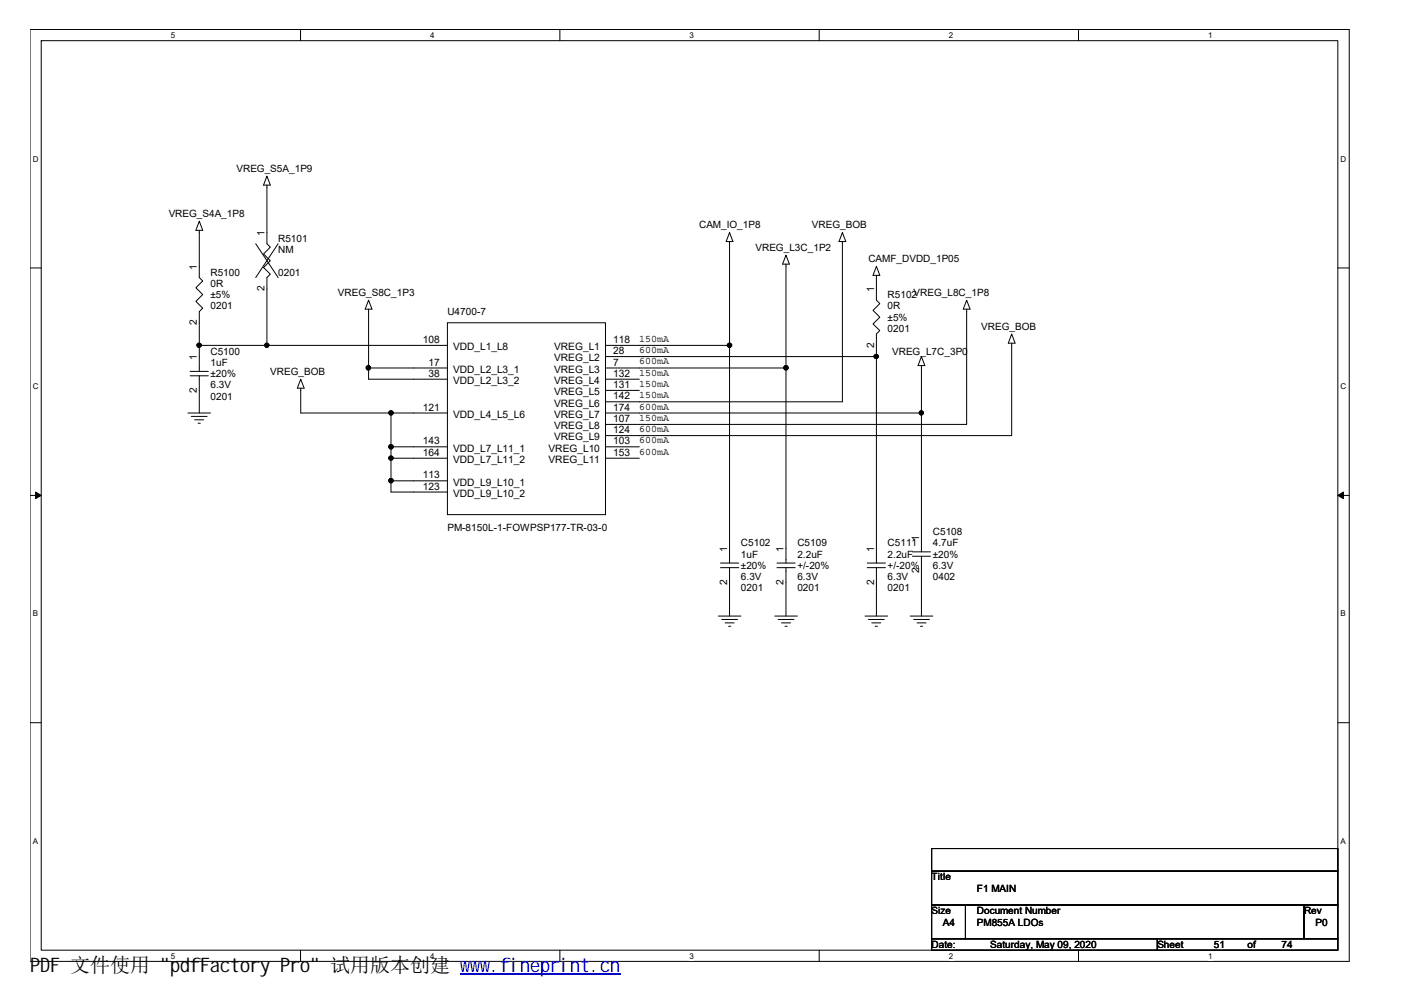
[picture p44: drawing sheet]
<svg xmlns="http://www.w3.org/2000/svg" width="297mm" height="210mm" viewBox="0 0 297 210" stroke-linecap="round" stroke-linejoin="round" font-family="sans-serif">
<defs><g id="words">
<text font-size="4.2" x="6.3" y="205.7">PDF 文件使用 &quot;pdfFactory Pro&quot; 试用版本创建 ww</text>
<text font-size="4.2" fill="#00f" x="99.5" y="205.7">w.fineprint.cn</text>
<g font-size="2.2">
<text x="56" y="49.9" transform="rotate(-90 56 49.9)">1</text>
<text x="41.7" y="57.1" transform="rotate(-90 41.7 57.1)">1</text>
<text x="56" y="61.6" transform="rotate(-90 56 61.6)">2</text>
<text x="184.9" y="61.9" transform="rotate(-90 184.9 61.9)">1</text>
<text x="41.7" y="68.8" transform="rotate(-90 41.7 68.8)">2</text>
<text x="41.7" y="76.2" transform="rotate(-90 41.7 76.2)">1</text>
<text x="89.5" y="72.6">108</text>
<text x="90.6" y="77.4">17</text>
<text x="95.8" y="74.1">VDD_L1_L8</text>
<text x="117.2" y="74.1">VREG_L1</text>
<text x="117.2" y="76.5">VREG_L2</text>
<text x="129.8" y="72.6">118</text>
<text x="129.8" y="74.9">28</text>
<text x="129.8" y="77.4">7</text>
<text x="184.9" y="73.5" transform="rotate(-90 184.9 73.5)">2</text>
<text x="41.7" y="83.1" transform="rotate(-90 41.7 83.1)">2</text>
<text x="90.6" y="79.7">38</text>
<text x="95.8" y="78.9">VDD_L2_L3_1</text>
<text x="95.8" y="81.3">VDD_L2_L3_2</text>
<text x="117.2" y="78.9">VREG_L3</text>
<text x="117.2" y="81.3">VREG_L4</text>
<text x="117.2" y="83.6">VREG_L5</text>
<text x="129.8" y="79.7">132</text>
<text x="129.8" y="82.1">131</text>
<text x="89.5" y="86.9">121</text>
<text x="95.8" y="88.4">VDD_L4_L5_L6</text>
<text x="117.2" y="86">VREG_L6</text>
<text x="117.2" y="88.4">VREG_L7</text>
<text x="129.8" y="84.5">142</text>
<text x="129.8" y="86.9">174</text>
<text x="129.8" y="89.3">107</text>
<text x="89.5" y="94">143</text>
<text x="95.8" y="95.6">VDD_L7_L11_1</text>
<text x="116" y="95.6">VREG_L10</text>
<text x="117.2" y="90.8">VREG_L8</text>
<text x="117.2" y="93.2">VREG_L9</text>
<text x="129.8" y="94">103</text>
<text x="129.8" y="91.7">124</text>
<text x="89.5" y="96.4">164</text>
<text x="89.5" y="101.2">113</text>
<text x="95.8" y="98">VDD_L7_L11_2</text>
<text x="116" y="98">VREG_L11</text>
<text x="129.8" y="96.4">153</text>
<text x="89.5" y="103.6">123</text>
<text x="95.8" y="102.8">VDD_L9_L10_1</text>
<text x="95.8" y="105.1">VDD_L9_L10_2</text>
<text x="153.8" y="116.8" transform="rotate(-90 153.8 116.8)">1</text>
<text x="165.8" y="116.8" transform="rotate(-90 165.8 116.8)">1</text>
<text x="184.9" y="116.8" transform="rotate(-90 184.9 116.8)">1</text>
<text x="194.4" y="114.4" transform="rotate(-90 194.4 114.4)">1</text>
<text x="153.8" y="123.7" transform="rotate(-90 153.8 123.7)">2</text>
<text x="165.8" y="123.7" transform="rotate(-90 165.8 123.7)">2</text>
<text x="184.9" y="123.7" transform="rotate(-90 184.9 123.7)">2</text>
<text x="194.4" y="121.3" transform="rotate(-90 194.4 121.3)">2</text>
</g>
<g font-size="2.1">
<text x="50" y="36.3">VREG_S5A_1P9</text>
<text x="35.7" y="45.9">VREG_S4A_1P8</text>
<text x="58.8" y="51.2">R5101</text>
<text x="58.8" y="53.5">NM</text>
<text x="147.9" y="48.3">CAM_IO_1P8</text>
<text x="159.9" y="53.1">VREG_L3C_1P2</text>
<text x="171.8" y="48.3">VREG_BOB</text>
<text x="44.5" y="58.3">R5100</text>
<text x="58.8" y="58.3">0201</text>
<text x="183.7" y="55.4">CAMF_DVDD_1P05</text>
<text x="44.5" y="60.7">0R</text>
<text x="44.5" y="63.1">±5%</text>
<text x="44.5" y="65.5">0201</text>
<text x="71.5" y="62.6">VREG_S8C_1P3</text>
<text x="187.8" y="63.1">R5102VREG_L8C_1P8</text>
<text x="187.8" y="65.5">0R</text>
<text x="94.7" y="66.6">U4700-7</text>
<text x="187.8" y="67.9">±5%</text>
<text x="187.8" y="70.2">0201</text>
<text x="207.6" y="69.8">VREG_BOB</text>
<text x="44.5" y="77.4">1uF</text>
<text x="44.5" y="75">C5100</text>
<text x="135.3" y="74.7">600mA</text>
<text x="135.3" y="72.3">150mA</text>
<text x="135.3" y="77.1">600mA</text>
<text x="188.8" y="75">VREG_L7C_3P0</text>
<text x="44.5" y="82.2">6.3V</text>
<text x="44.5" y="79.8">±20%</text>
<text x="57.2" y="79.3">VREG_BOB</text>
<text x="135.3" y="79.5">150mA</text>
<text x="135.3" y="81.9">150mA</text>
<text x="44.5" y="84.6">0201</text>
<text x="135.3" y="84.3">150mA</text>
<text x="135.3" y="86.7">600mA</text>
<text x="135.3" y="89">150mA</text>
<text x="135.3" y="91.5">600mA</text>
<text x="135.3" y="93.8">600mA</text>
<text x="135.3" y="96.2">600mA</text>
<text x="94.7" y="112.3">PM-8150L-1-FOWPSP177-TR-03-0</text>
<text x="197.4" y="113.2">C5108</text>
<text x="156.8" y="115.6">C5102</text>
<text x="156.8" y="118">1uF</text>
<text x="168.7" y="115.6">C5109</text>
<text x="168.7" y="118">2.2uF</text>
<text x="187.8" y="115.6">C5111</text>
<text x="187.8" y="118">2.2uF</text>
<text x="197.4" y="115.6">4.7uF</text>
<text x="197.4" y="118">±20%</text>
<text x="156.8" y="125.2">0201</text>
<text x="156.8" y="122.8">6.3V</text>
<text x="156.8" y="120.4">±20%</text>
<text x="168.7" y="125.2">0201</text>
<text x="168.7" y="122.8">6.3V</text>
<text x="168.7" y="120.4">+/-20%</text>
<text x="187.8" y="125.2">0201</text>
<text x="187.8" y="122.8">6.3V</text>
<text x="187.8" y="120.4">+/-20%</text>
<text x="197.4" y="122.8">0402</text>
<text x="197.4" y="120.4">6.3V</text>
<text x="197.1" y="186.3">Title</text>
<text x="206.7" y="188.7">F1 MAIN</text>
<text x="197.1" y="193.4">Size</text>
<text x="199.5" y="195.8">A4</text>
<text x="206.7" y="193.4">Document Number</text>
<text x="206.7" y="195.8">PM855A LDOs</text>
<text x="275.9" y="193.4">Rev</text>
<text x="278.3" y="195.8">P0</text>
<text x="197.1" y="200.6">Date:</text>
<text x="209.5" y="200.6">Saturday, May 09, 2020</text>
<text x="244.9" y="200.6">Sheet</text>
<text x="256.8" y="200.6">51</text>
<text x="263.9" y="200.6">of</text>
<text x="271.1" y="200.6">74</text>
</g>
<g font-size="1.7">
<text x="36.2" y="8">5</text>
<text x="91" y="8">4</text>
<text x="145.9" y="8">3</text>
<text x="200.7" y="8">2</text>
<text x="255.6" y="8">1</text>
<text x="6.9" y="34.2">D</text>
<text x="283.6" y="34.2">D</text>
<text x="6.9" y="82.3">C</text>
<text x="283.6" y="82.3">C</text>
<text x="6.9" y="130.4">B</text>
<text x="283.6" y="130.4">B</text>
<text x="6.9" y="178.5">A</text>
<text x="283.6" y="178.5">A</text>
<text x="36.2" y="202.8">5</text>
<text x="91" y="202.8">4</text>
<text x="145.9" y="202.8">3</text>
<text x="200.7" y="202.8">2</text>
<text x="255.6" y="202.8">1</text>
</g>
</g></defs>
<path d="M6.3 6.2h279.2v197.2h-279.1zM8.7 8.6h274.3v192.5h-274.3z" fill="none" stroke="#000" stroke-width=".21"/>
<g fill="#fff">
<path d="M36.2 6.5h.9v1.9h-.9z"/>
<path d="M36.2 201.3h.9v1.9h-.9z"/>
</g>
<path d="M63.6 6.2v2.4M63.6 201.1v2.3" fill="none" stroke="#000" stroke-width=".21"/>
<g fill="#fff">
<path d="M91 6.5h.9v1.9h-.9z"/>
<path d="M91 201.3h.9v1.9h-.9z"/>
</g>
<path d="M118.4 6.2v2.4M118.4 201.1v2.3" fill="none" stroke="#000" stroke-width=".21"/>
<g fill="#fff">
<path d="M145.9 6.5h.9v1.9h-.9z"/>
<path d="M145.9 201.3h.9v1.9h-.9z"/>
</g>
<path d="M173.3 6.2v2.4M173.3 201.1v2.3" fill="none" stroke="#000" stroke-width=".21"/>
<g fill="#fff">
<path d="M200.7 6.5h1v1.9h-1z"/>
<path d="M200.7 201.3h1v1.9h-1z"/>
</g>
<path d="M228.2 6.2v2.4M228.2 201.1v2.3" fill="none" stroke="#000" stroke-width=".21"/>
<g fill="#fff">
<path d="M255.6 6.5h.9v1.9h-.9z"/>
<path d="M255.6 201.3h.9v1.9h-.9z"/>
<path d="M6.9 32.7h1.3v1.9h-1.3z"/>
<path d="M283.6 32.7h1.3v1.9h-1.3z"/>
<path d="M6.9 80.7h1.3v1.9h-1.3z"/>
<path d="M283.6 80.7h1.3v1.9h-1.3z"/>
</g>
<path d="M6.3 56.7h2.4M283 56.7h2.4" fill="none" stroke="#000" stroke-width=".21"/>
<g fill="#fff">
<path d="M6.9 128.9h1.2v1.9h-1.2z"/>
<path d="M283.6 128.9h1.2v1.9h-1.2z"/>
</g>
<path d="M6.3 104.8h2.4M283 104.8h2.4" fill="none" stroke="#000" stroke-width=".21"/>
<path d="M7.5 104.1l1.2 .7-1.2 .7zM283 104.8l1.2-.7v1.4z" fill="#000" stroke="#000" stroke-width=".21"/>
<g fill="#fff">
<path d="M6.9 177h1.2v1.9h-1.2z"/>
<path d="M283.6 177h1.2v1.9h-1.2z"/>
</g>
<g fill="none" stroke="#000" stroke-width=".21">
<path d="M56.5 37.3l.7 1.9h-1.4zM56.5 39.2v12.4l.7 .7-1.4 1.4 1.4 1.5-1.4 1.4 1.4 1.4-.7 .7v14.4h38.2M42.2 48.7v10l.7 .8-1.5 1.4 1.5 1.4-1.5 1.5 1.5 1.4-.7 .7v12.7M42.2 46.8l.7 1.9h-1.5zM54.1 51.6l4.7 7.1M58.8 51.6l-4.7 7.1M154.3 51.1v68M154.3 49.2l.8 1.9h-1.5zM166.3 55.9v63.2M166.3 54l.7 1.9h-1.4zM178.2 49.2l.7 1.9h-1.4zM178.2 51.1v33.9h-50.1"/>
<path d="M185.4 58.3v5.2l.7 .7-1.4 1.5 1.4 1.4-1.4 1.5 1.4 1.3-.7 .8v48.4M185.4 56.4l.7 1.9h-1.4zM40.2 78.6h3.9M40.2 79.5h3.9M42.2 73.1h14.3M42.2 79.5v7.9M78 77.9h16.7M78 65.4v14.8h16.7M78 63.5l.7 1.9h-1.4zM94.7 68.3h33.4v40.6h-33.4zM128.1 73.1h26.2M128.1 75.5h57.3"/>
<path d="M128.1 77.9h38.2M194.9 77.4v10h-66.8M194.9 75.5l.8 1.9h-1.5zM204.5 65.4v24.4h-76.4M204.5 63.5l.7 1.9h-1.4zM214 72.6v19.6h-85.9M214 70.7l.8 1.9h-1.5zM39.8 87.4h4.7M40.5 88.1h3.3M41.2 88.8h1.9M41.9 89.5h.5M63.6 80.2l.7 1.9h-1.4z"/>
<path d="M63.6 82.1v5.3h31.1M82.7 94.5h12M82.7 97h12M82.7 87.4v16.7h12M128.1 80.2h7.2M128.1 82.6h7.2M128.1 94.5h7.2M128.1 97h7.2M194.9 87.4v29.4M82.7 101.7h12M152.4 119.1h3.9M164.4 119.1h3.8"/>
<path d="M183.5 119.1h3.8M193 116.8h3.9M193 117.7h3.9M194.9 117.7v12.7M152 130.4h4.8M152.4 120.1h3.9M152.7 131.1h3.3M153.4 131.8h1.9M154.1 132.5h.5M154.3 120.1v10.3M163.9 130.4h4.8M164.4 120.1h3.8"/>
<path d="M164.6 131.1h3.4M165.4 131.8h1.9M166.1 132.5h.4M166.3 120.1v10.3M183 130.4h4.8M183.5 120.1h3.8M183.7 131.1h3.4M184.4 131.8h2M185.2 132.5h.4M185.4 120.1v10.3M192.6 130.4h4.8M193.3 131.1h3.3"/>
<path d="M194 131.8h1.9M194.7 132.5h.5M6.3 152.9h2.4M283 152.9h2.4M197.1 179.5h85.9v4.8h-85.9zM197.1 184.3h85.9v7.2h-85.9zM197.1 191.5h7.2v7.1h-7.2zM197.1 198.6h47.8v2.5h-47.8zM204.3 191.5h71.6v7.1h-71.6zM244.9 198.6h38.1v2.5h-38.1zM275.9 191.5h7.1v7.1h-7.1z"/>
</g>
<g fill="#000" stroke="#000" stroke-width=".21">
<circle cx="42.1" cy="73.1" r=".46"/>
<circle cx="56.4" cy="73.1" r=".45"/>
<circle cx="77.9" cy="77.8" r=".47"/>
<circle cx="154.4" cy="73.1" r=".46"/>
<circle cx="166.3" cy="77.8" r=".47"/>
<circle cx="185.4" cy="75.4" r=".46"/>
<circle cx="82.7" cy="94.5" r=".47"/>
<circle cx="82.7" cy="87.4" r=".46"/>
<circle cx="82.7" cy="96.9" r=".46"/>
<circle cx="194.9" cy="87.4" r=".45"/>
<circle cx="82.7" cy="101.7" r=".47"/>
</g>
<path d="M97.4 206h33.8M97.4 206.2h33.8" fill="none" stroke="#00f" stroke-width=".21"/>
<use href="#words"/>
</svg>
